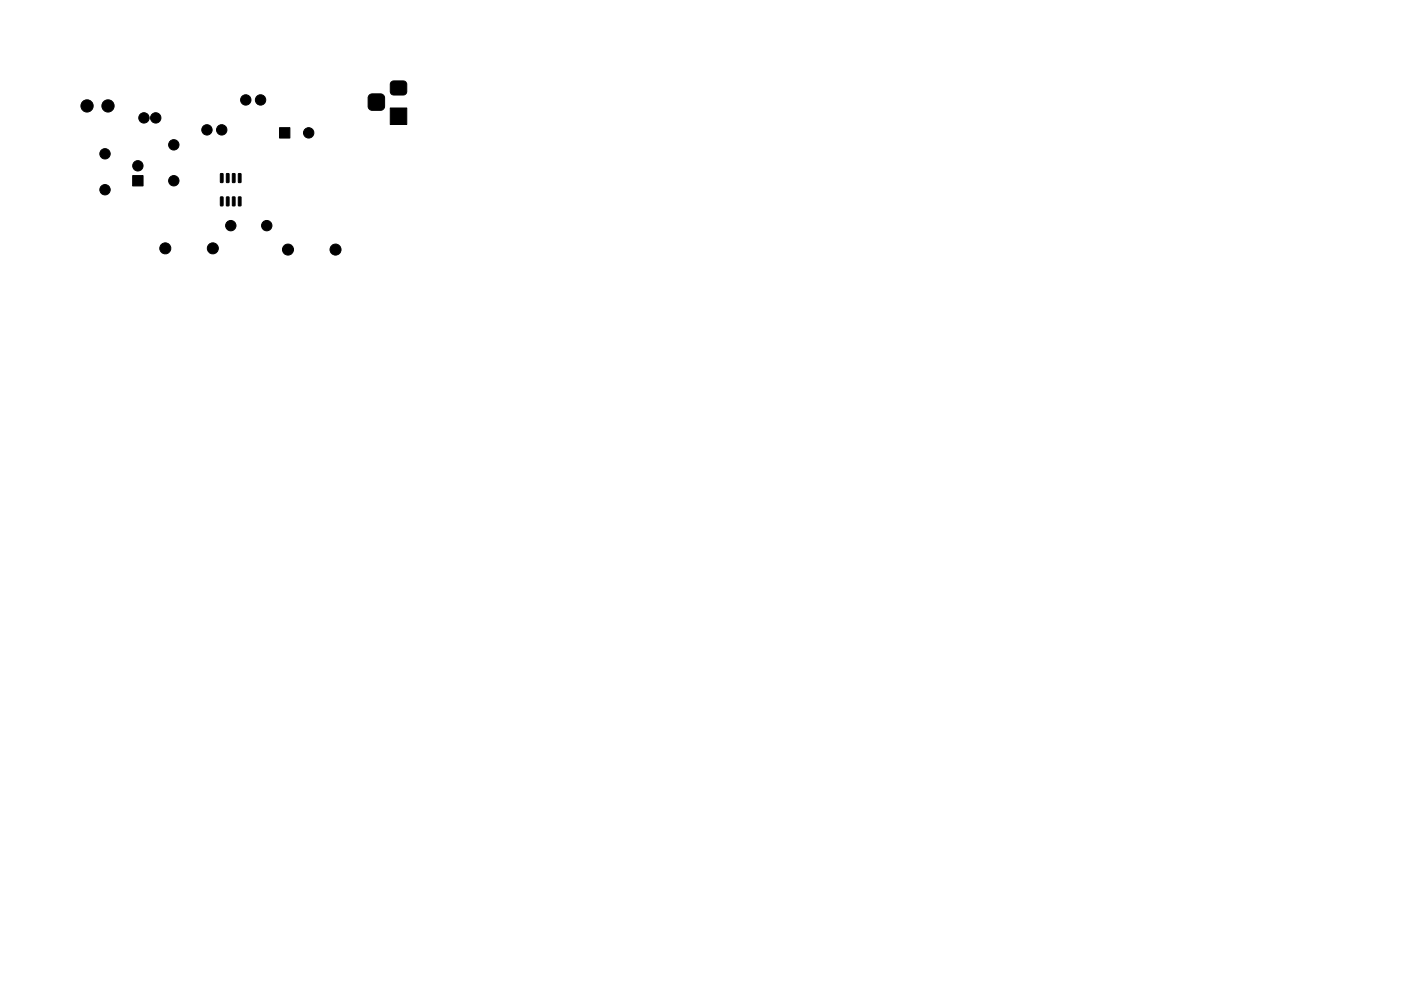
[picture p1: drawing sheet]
<svg xmlns="http://www.w3.org/2000/svg" width="297mm" height="210mm" viewBox="0 0 297 210" stroke-linecap="round" stroke-linejoin="round" font-family="sans-serif">
<g fill="#000" stroke="#000" stroke-width=".21">
<path d="M78.3 20.2l.5-.3h1.9a.88 .88 0 0 1 .8 .9v1.7a.88 .88 0 0 1-.8 .9h-1.8a.88 .88 0 0 1-.9-.9l.1-1.8zM83 17.3l.5-.1h2l.5 .1 .2 .6v1.5l-.1 .5-.6 .3h-2l-.5-.2-.3-.6 .1-1.6zM28.1 37.3h2.2v2.2h-2.2zM46.8 36.8l.5 .1-.1 1.8h-.5zM48 36.8l.6 .1-.1 1.8h-.5zM49.3 36.8l.5 .1v1.8h-.5zM50.6 36.8l.5 .1-.1 1.8h-.5zM59.3 27.1h2.2v2.2h-2.2zM82.7 22.9h3.5v3.5h-3.5zM46.8 41.8h.5l-.1 1.9-.5-.1zM48 41.8h.6l-.1 1.9-.5-.1zM49.3 41.8h.5v1.9l-.5-.1z"/>
<path d="M50.6 41.8h.5l-.1 1.9-.5-.1z"/>
<circle cx="18.5" cy="22.5" r="1.3"/>
<circle cx="22.3" cy="32.6" r="1.1"/>
<circle cx="22.9" cy="22.5" r="1.3"/>
<circle cx="29.2" cy="35.2" r="1.1"/>
<circle cx="30.5" cy="25" r="1.1"/>
<circle cx="33" cy="25" r="1.1"/>
<circle cx="36.9" cy="30.7" r="1.1"/>
<circle cx="36.9" cy="38.3" r="1.1"/>
<circle cx="43.9" cy="27.6" r="1.1"/>
<circle cx="47" cy="27.6" r="1.1"/>
<circle cx="52.1" cy="21.2" r="1.1"/>
<circle cx="55.2" cy="21.2" r="1.1"/>
<circle cx="65.4" cy="28.2" r="1.1"/>
<circle cx="22.3" cy="40.3" r="1.1"/>
<circle cx="35" cy="52.7" r="1.17"/>
<circle cx="45.1" cy="52.7" r="1.17"/>
<circle cx="48.9" cy="47.9" r="1.1"/>
<circle cx="56.6" cy="47.9" r="1.1"/>
<circle cx="61.1" cy="53" r="1.17"/>
<circle cx="71.1" cy="53" r="1.17"/>
</g>
</svg>
